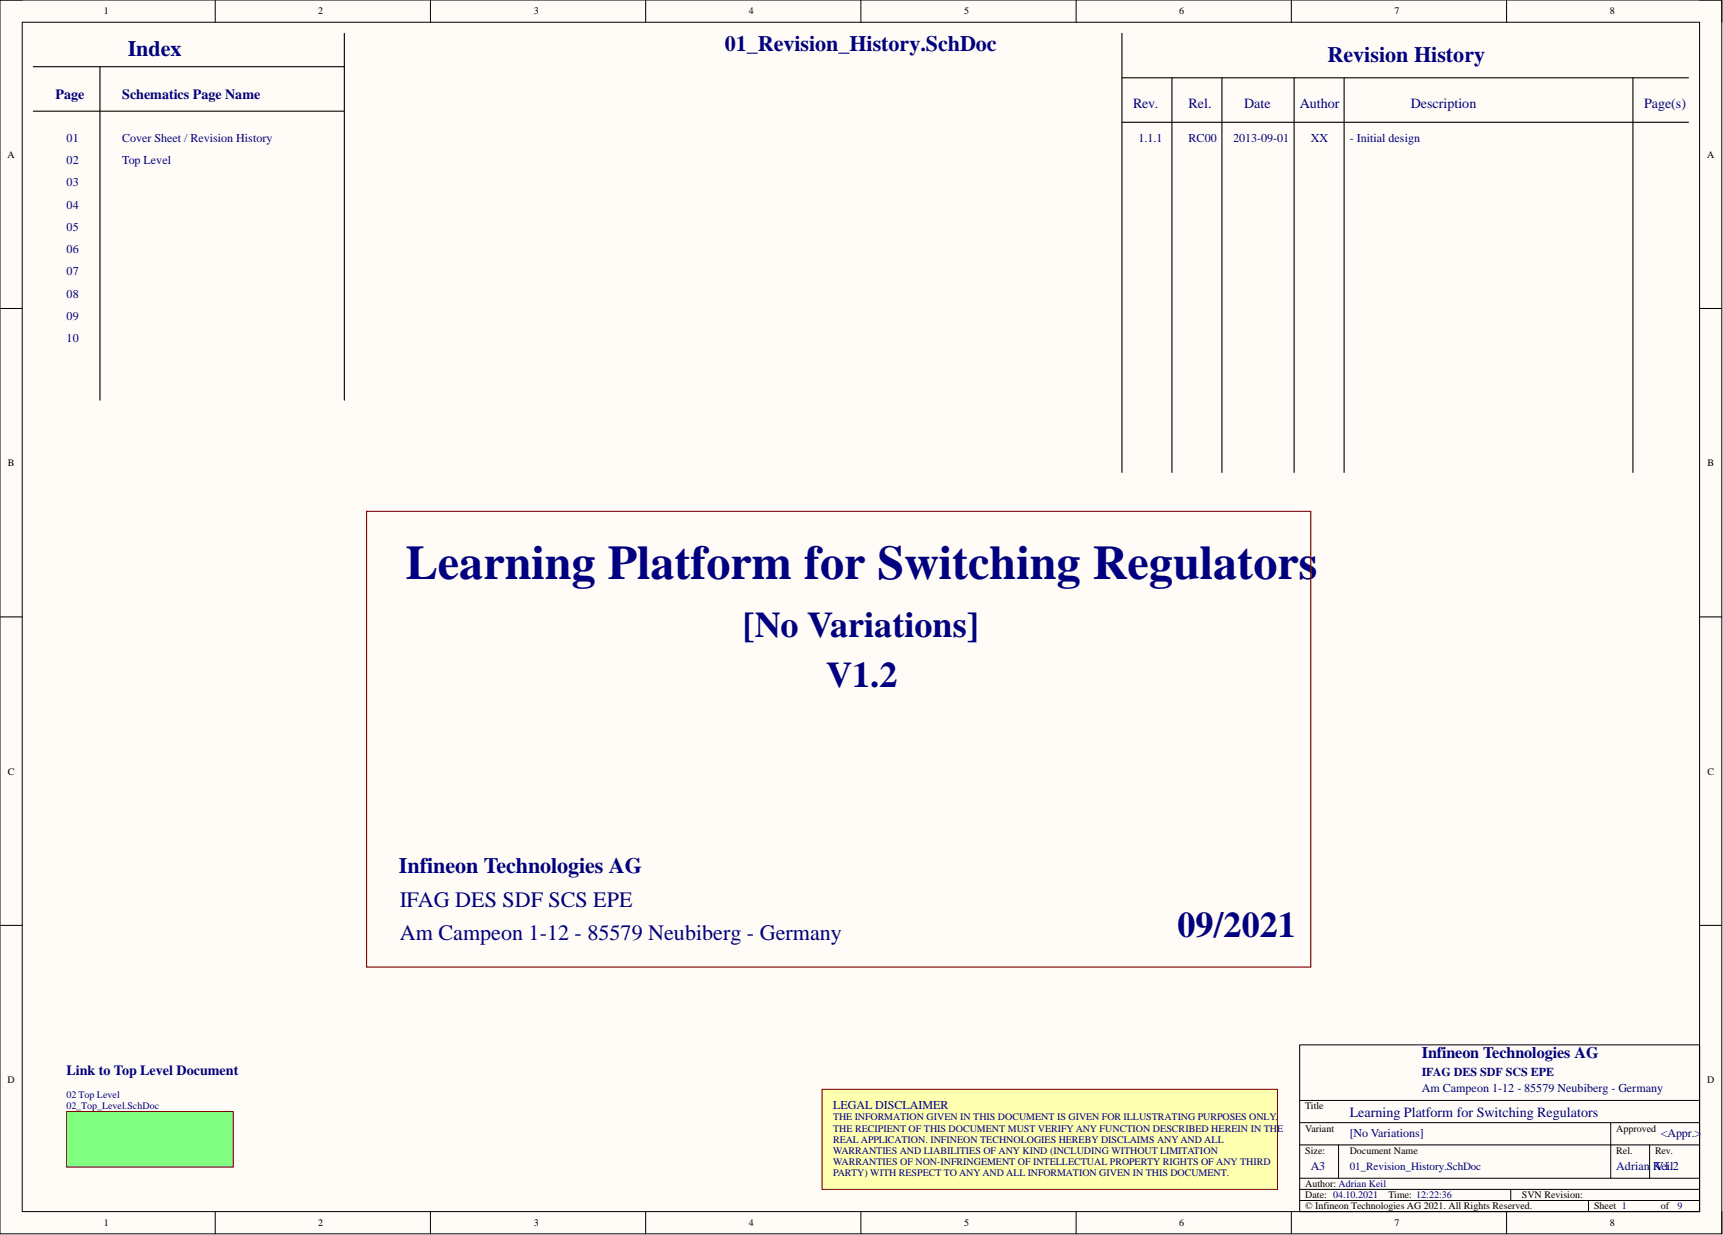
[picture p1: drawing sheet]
<svg xmlns="http://www.w3.org/2000/svg" width="393mm" height="282mm" viewBox="0 0 393 282" stroke-linecap="round" stroke-linejoin="round" font-family="sans-serif">
<defs><g id="words">
<text font-size="11" fill="#000080" x="92.6" y="132.1">Learning Platform for Switching Regulators</text>
<g font-size="8.2" fill="#000080">
<text x="169.6" y="145.4">[No Variations]</text>
<text x="188.6" y="156.8">V1.2</text>
<text x="268.8" y="213.9">09/2021</text>
</g>
<g font-size="5" fill="#000080">
<text x="165.5" y="11.6">01_Revision_History.SchDoc</text>
<text x="29.2" y="12.9">Index</text>
<text x="303" y="14.1">Revision History</text>
<text x="91.1" y="199.3">Infineon Technologies AG</text>
<text x="91.3" y="206.9">IFAG DES SDF SCS EPE</text>
<text x="91.3" y="214.5">Am Campeon 1-12 - 85579 Neubiberg - Germany</text>
</g>
<text font-size="3.7" fill="#000080" x="324.6" y="241.5">Infineon Technologies AG</text>
<g font-size="3.2" fill="#000080">
<text x="12.7" y="22.7">Page</text>
<text x="27.9" y="22.7">Schematics Page Name</text>
<text x="258.7" y="24.7">Rev.</text>
<text x="271.3" y="24.7">Rel.</text>
<text x="284" y="24.7">Date</text>
<text x="296.7" y="24.7">Author</text>
<text x="322.1" y="24.7">Description</text>
<text x="375.3" y="24.7">Page(s)</text>
<text x="15.2" y="245.4">Link to Top Level Document</text>
<text x="308.1" y="255.1">Learning Platform for Switching Regulators</text>
</g>
<g font-size="2.7" fill="#000080">
<text x="15.2" y="32.4">01</text>
<text x="27.9" y="32.4">Cover Sheet / Revision History</text>
<text x="259.9" y="32.4">1.1.1</text>
<text x="271.3" y="32.4">RC00</text>
<text x="281.5" y="32.4">2013-09-01</text>
<text x="299.2" y="32.4">XX</text>
<text x="308.1" y="32.4">- Initial design</text>
<text x="15.2" y="37.5">02</text>
<text x="27.9" y="37.5">Top Level</text>
<text x="15.2" y="42.5">03</text>
<text x="15.2" y="47.6">04</text>
<text x="15.2" y="52.7">05</text>
<text x="15.2" y="57.8">06</text>
<text x="15.2" y="62.8">07</text>
<text x="15.2" y="67.9">08</text>
<text x="15.2" y="73">09</text>
<text x="15.2" y="78.1">10</text>
<text x="324.6" y="245.5">IFAG DES SDF SCS EPE</text>
<text x="324.6" y="249.3">Am Campeon 1-12 - 85579 Neubiberg - Germany</text>
<text x="190.2" y="253.1">LEGAL DISCLAIMER</text>
<text x="308.1" y="259.4">[No Variations]</text>
<text x="379.1" y="259.4">&lt;Appr.&gt;</text>
<text x="299.2" y="267.1">A3</text>
<text x="369" y="267.1">Adrian</text>
<text x="377.3" y="267.1">Keil</text>
<text x="377.9" y="267.1">V1.2</text>
</g>
<text font-size="2.5" fill="#000080" x="308.1" y="267.1">01_Revision_History.SchDoc</text>
<g font-size="2.3">
<text x="23.7" y="3.3">1</text>
<text x="72.7" y="3.3">2</text>
<text x="121.9" y="3.3">3</text>
<text x="170.9" y="3.3">4</text>
<text x="220.1" y="3.3">5</text>
<text x="269.2" y="3.3">6</text>
<text x="318.3" y="3.3">7</text>
<text x="367.5" y="3.3">8</text>
<text x="1.7" y="36">A</text>
<text x="389.7" y="36">A</text>
<text x="1.8" y="106.4">B</text>
<text x="389.8" y="106.4">B</text>
<text x="1.8" y="176.8">C</text>
<text x="389.8" y="176.8">C</text>
<text x="1.7" y="247.2">D</text>
<text x="389.7" y="247.2">D</text>
<text x="298" y="253.2">Title</text>
<text x="298" y="263.3">Size:</text>
<text x="298" y="258.3">Variant</text>
<text x="308.1" y="263.3">Document Name</text>
<text x="369" y="263.3">Rel.</text>
<text x="369" y="258.3">Approved</text>
<text x="377.9" y="263.3">Rev.</text>
<text x="298" y="273.5">Date: 04.10.2021</text>
<text x="298" y="270.9">Author: Adrian Keil</text>
<text x="317" y="273.5">Time: 12:22:36</text>
<text x="347.4" y="273.5">SVN Revision:</text>
<text x="23.7" y="279.8">1</text>
<text x="72.7" y="279.8">2</text>
<text x="121.9" y="279.8">3</text>
<text x="170.9" y="279.8">4</text>
<text x="220.1" y="279.8">5</text>
<text x="269.2" y="279.8">6</text>
<text x="298" y="276">© Infineon Technologies AG 2021. All Rights Reserved.</text>
<text x="318.3" y="279.8">7</text>
<text x="363.9" y="276">Sheet 1</text>
<text x="367.5" y="279.8">8</text>
<text x="379.1" y="276">of</text>
</g>
<g font-size="2.3" fill="#000080">
<text x="15.2" y="250.7">02 Top Level</text>
<text x="15.2" y="253.2">02_Top_Level.SchDoc</text>
<text x="190.2" y="255.7">THE INFORMATION GIVEN IN THIS DOCUMENT IS GIVEN FOR ILLUSTRATING PURPOSES ONLY.</text>
<text x="190.2" y="258.3">THE RECIPIENT OF THIS DOCUMENT MUST VERIFY ANY FUNCTION DESCRIBED HEREIN IN THE</text>
<text x="190.2" y="260.8">REAL APPLICATION. INFINEON TECHNOLOGIES HEREBY DISCLAIMS ANY AND ALL</text>
<text x="190.2" y="263.3">WARRANTIES AND LIABILITIES OF ANY KIND (INCLUDING WITHOUT LIMITATION</text>
<text x="190.2" y="265.9">WARRANTIES OF NON-INFRINGEMENT OF INTELLECTUAL PROPERTY RIGHTS OF ANY THIRD</text>
<text x="190.2" y="268.4">PARTY) WITH RESPECT TO ANY AND ALL INFORMATION GIVEN IN THIS DOCUMENT.</text>
<text x="382.9" y="276">9</text>
</g>
</g></defs>
<path d="M0 0h393.1v281.6h-393.1z" fill-rule="evenodd" fill="#fffcf8"/>
<path d="M0 0h393.1v281.6h-393.1z" fill="none" stroke="#000" stroke-width=".23"/>
<path d="M5.1 5.1h382.9v271.4h-382.9z" fill-rule="evenodd" fill="#fffcf8"/>
<g fill="none" stroke="#000" stroke-width=".23">
<path d="M0 0h5.1M5.1 5.1h382.9v271.4h-382.9zM49.1 0v5.1M98.3 0v5.1M147.4 0v5.1M196.5 0v5.1M245.7 0v5.1M294.8 0v5.1M343.9 0v5.1M388 0h5.1v5.1M0 70.4h5.1M388 70.4h5.1"/>
<path d="M0 140.8h5.1M388 140.8h5.1M0 211.2h5.1M388 211.2h5.1M296.7 238.5h91.3v38h-91.3zM296.7 251.2h91.3M296.7 256.2h91.3M367.7 256.2v12.7M49.1 276.5v5.1M98.3 276.5v5.1M147.4 276.5v5.1M196.5 276.5v5.1"/>
<path d="M245.7 276.5v5.1M294.8 276.5v5.1M296.7 274h91.3M296.7 268.9h91.3M296.7 261.3h91.3M296.7 271.5h91.3M305.6 261.3v7.6M343.9 276.5v5.1M344.9 271.5v2.5M362.6 274v2.5M376.6 261.3v7.6M393.1 276.5v5.1"/>
</g>
<path d="M83.7 116.7h215.5v104h-215.5z" fill="none" stroke="#800000" stroke-width=".25"/>
<path d="M187.7 248.6h103.9v22.9h-103.9z" fill-rule="evenodd" fill="#ffffb0"/>
<path d="M187.7 248.6h103.9v22.9h-103.9z" fill="none" stroke="#800000" stroke-width=".23"/>
<path d="M7.6 15.2h71M22.8 15.2v76.1M78.6 7.6v83.7M256.1 17.8h129.4M256.1 7.6v100.2M267.5 17.8v90M279 17.8v90M295.4 17.8v90M306.9 17.8v90M372.8 17.8v90M7.6 25.4h71M256.1 27.9h129.4" fill="none" stroke="#000" stroke-width=".25"/>
<path d="M15.2 253.7h38.1v12.7h-38.1z" fill-rule="evenodd" fill="#80ff80"/>
<path d="M15.2 253.7h38.1v12.7h-38.1z" fill="none" stroke="#800000" stroke-width=".23"/>
<use href="#words"/>
</svg>
